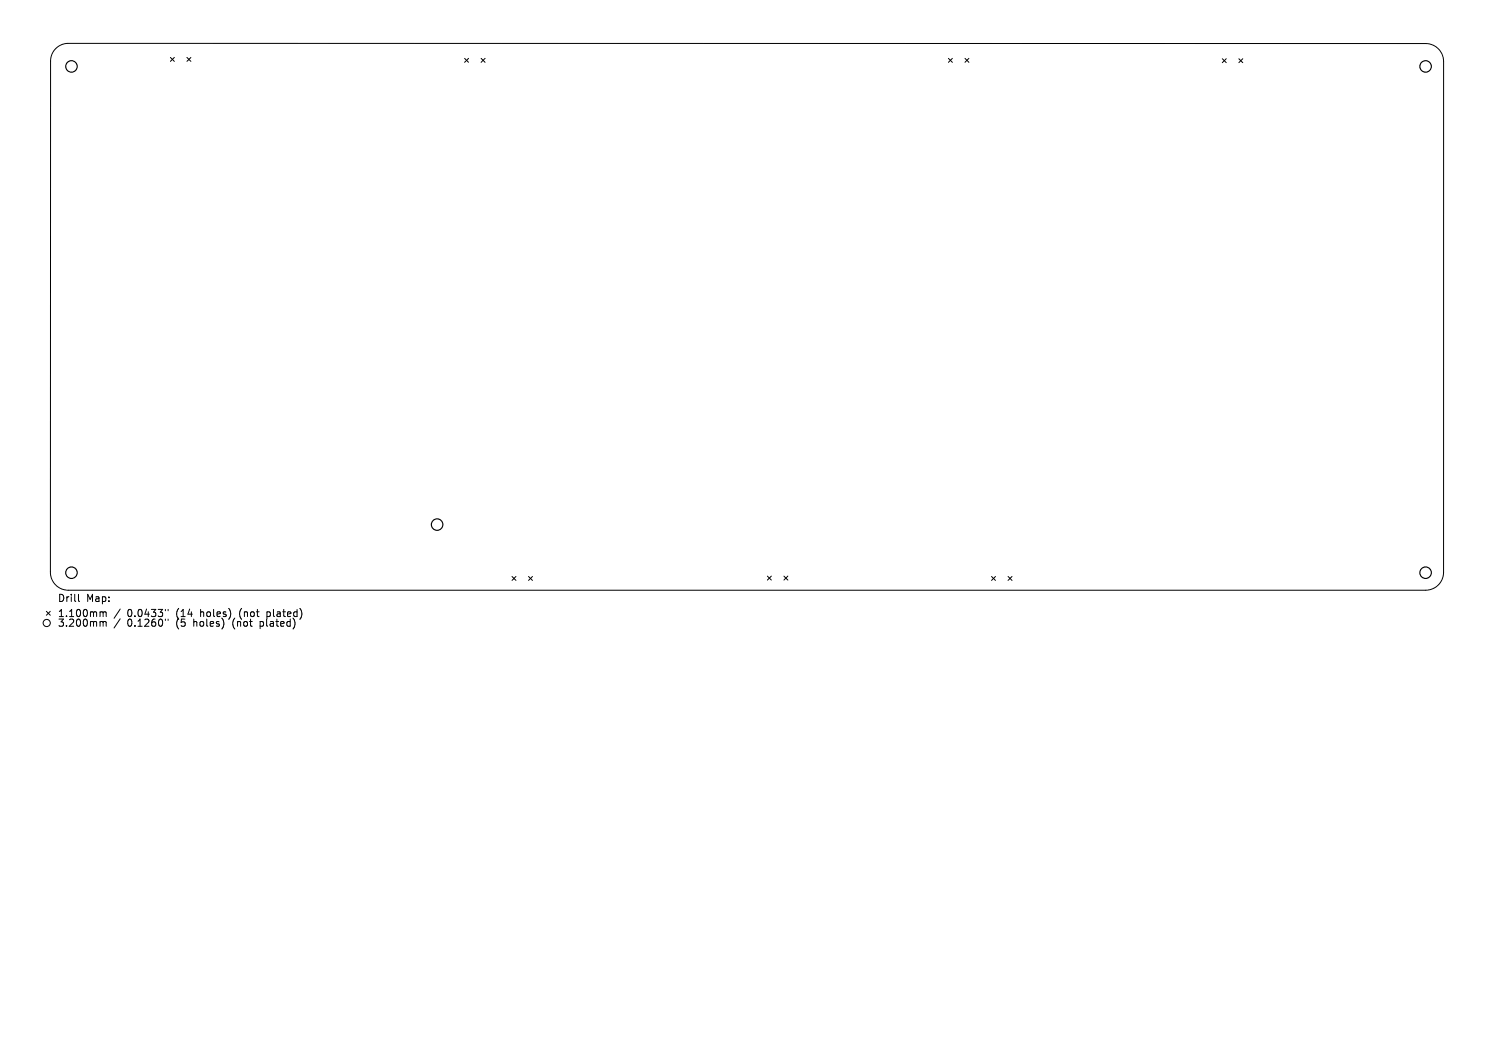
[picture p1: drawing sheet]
<svg xmlns="http://www.w3.org/2000/svg" width="297mm" height="210mm" viewBox="0 0 297 210" stroke-linecap="round" stroke-linejoin="round" font-family="sans-serif">
<defs><g id="words">
<g font-size="2">
<text x="11.4" y="119.9">Drill</text>
<text x="17.1" y="119.9">Map:</text>
<text x="11.4" y="122.9">1.100mm</text>
<text x="11.4" y="124.8">3.200mm</text>
<text x="25.3" y="122.9">0.0433&quot;</text>
<text x="25.3" y="124.8">0.1260&quot;</text>
<text x="35.1" y="122.9">(14</text>
<text x="35.1" y="124.8">(5</text>
<text x="38.7" y="124.8">holes)</text>
<text x="40" y="122.9">holes)</text>
<text x="46.6" y="124.8">(not</text>
<text x="47.9" y="122.9">(not</text>
<text x="52.1" y="124.8">plated)</text>
<text x="53.5" y="122.9">plated)</text>
</g>
</g></defs>
<g fill="none" stroke="#000" stroke-width=".2">
<path d="M11 9.7a3.5 3.5 0 0 1 2.5-1.1l269.9 .1a3.6 3.6 0 0 1 3.6 3.5v101.6a3.6 3.6 0 0 1-3.6 3.6h-269.8a3.6 3.6 0 0 1-3.6-3.7l.1-101.6a3.5 3.5 0 0 1 .9-2.4zM33.9 11.4l.8 .8M34.7 11.4l-.8 .8M37.2 11.4l.7 .8M37.9 11.4l-.7 .8M92.4 11.6l.7 .8M93.1 11.6l-.7 .8M95.6 11.6l.8 .8M96.4 11.6l-.8 .8M188.5 11.6l.8 .8M189.3 11.6l-.8 .8M191.8 11.6l.8 .8"/>
<path d="M192.6 11.6l-.8 .8M243 11.7l.8 .8M243.8 11.7l-.8 .8M246.3 11.7l.8 .8M247.1 11.7l-.8 .8M15.6 118.2v1.2l.2 .2M101.8 114.6l.8 .8M102.6 114.6l-.8 .8M105.1 114.6l.8 .8M105.9 114.6l-.8 .8M152.6 114.6l.7 .8M153.3 114.6l-.7 .8"/>
<path d="M155.8 114.6l.8 .8M156.6 114.6l-.8 .8M197.1 114.6l.8 .8M197.9 114.6l-.8 .8M200.4 114.6l.8 .8M201.2 114.6l-.8 .8M9.2 121.6l.8 .8M10 121.6l-.8 .8M20.1 121.7l.4 .2M20.1 123.6l.4 .2M20.5 121.9l.2-.2h.3l.1 .9M20.5 121.9v.7"/>
<path d="M20.5 123.8v.7M20.5 123.8l.2-.2 .3 .1 .1 .8M23.9 121.1l-1.2 1.9M23.9 123.1l-1.2 1.8M32.9 121.2v.3M32.9 123.1v.3M33.4 121.2v.3M33.4 123.1v.3"/>
<circle cx="9.3" cy="123.9" r=".71"/>
</g>
<g fill="none" stroke="#000" stroke-width=".23">
<circle cx="14.2" cy="13.2" r="1.14"/>
<circle cx="283.4" cy="13.2" r="1.14"/>
<circle cx="14.2" cy="113.9" r="1.14"/>
<circle cx="86.9" cy="104.3" r="1.14"/>
<circle cx="283.4" cy="113.9" r="1.14"/>
</g>
<use href="#words"/>
</svg>
